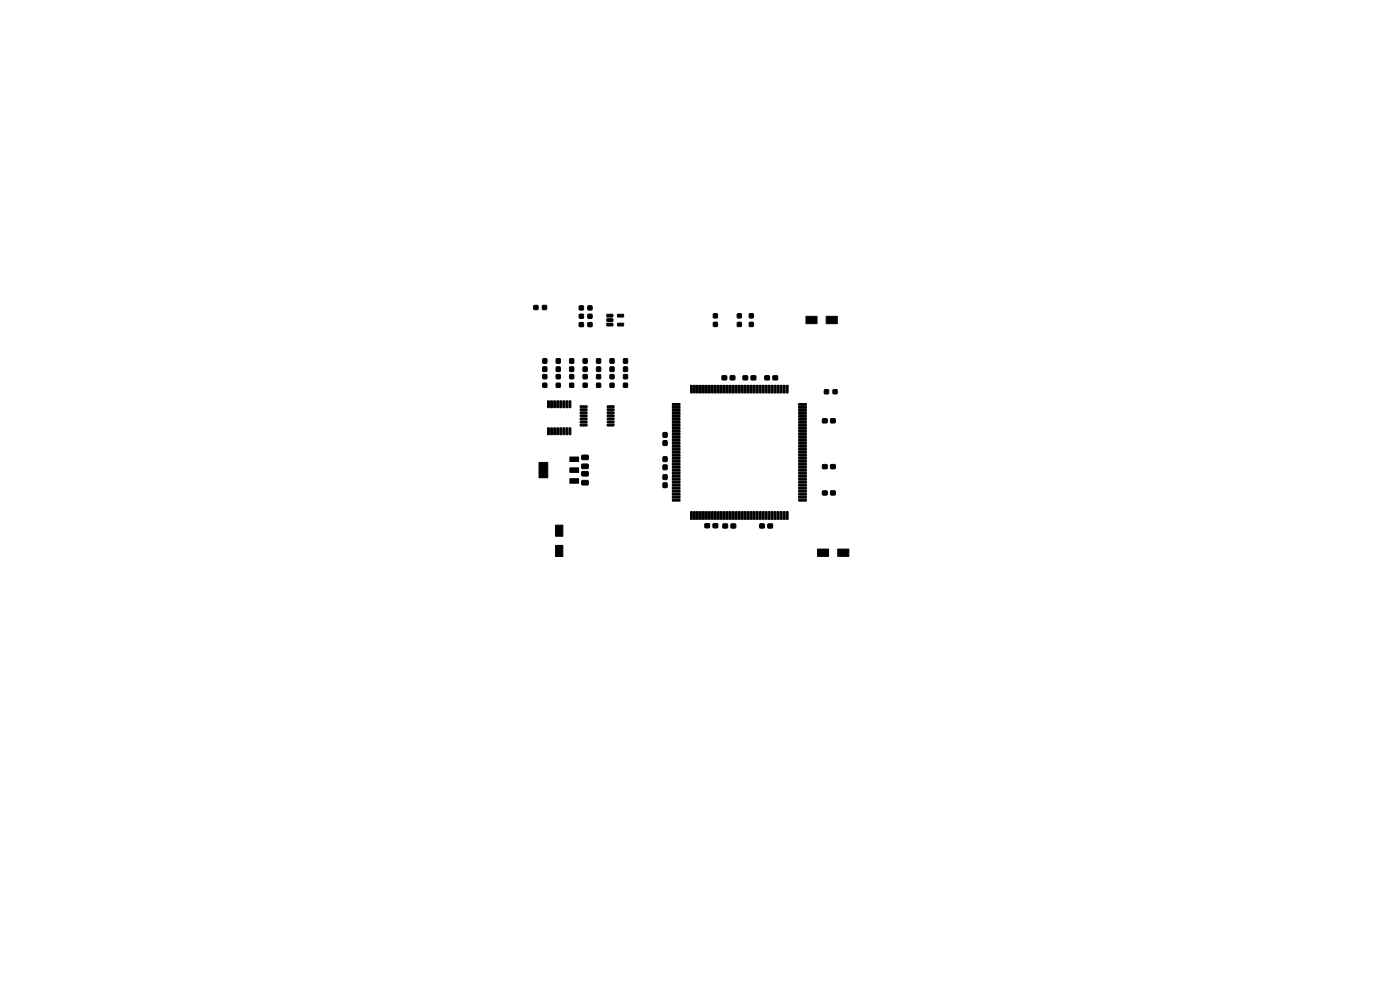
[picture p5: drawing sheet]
<svg xmlns="http://www.w3.org/2000/svg" width="297mm" height="210mm" viewBox="0 0 297 210" stroke-linecap="round" stroke-linejoin="round" font-family="sans-serif">
<g fill="#000" stroke="#000" stroke-width=".21">
<path d="M113.3 64.8h.8v.8h-.8zM115.1 64.8h.8v.8h-.8zM115.2 77.9h.8v.9h-.8zM115.2 76.1h.8v.9h-.8zM118 77.9h.8v.9h-.8zM118 76.1h.8v.9h-.8zM120.9 77.9h.8v.9h-.8zM120.9 76.1h.8v.9h-.8zM122.9 68.5h.8v.8h-.8zM122.9 66.7h.8v.8h-.8zM122.9 64.9h.8v.8h-.8zM123.7 77.9h.8v.9h-.8z"/>
<path d="M123.7 76.1h.8v.9h-.8zM124.7 68.5h.9v.8h-.9zM124.7 66.7h.9v.8h-.9zM124.7 64.9h.9v.8h-.9zM126.6 77.9h.8v.9h-.8zM126.6 76.1h.8v.9h-.8zM128.8 66.7h1.1l.1 .5h-1.2zM128.8 67.6h1.1l.1 .5-1.2 .1zM128.8 68.6h1.1l.1 .5h-1.2zM129.4 77.9h.8v.9h-.8zM129.4 76.1h.8v.9h-.8zM131 68.6h1.2l.1 .5h-1.2z"/>
<path d="M131 66.7h1.2l.1 .5h-1.2zM132.3 77.9h.8v.9h-.8zM132.3 76.1h.8v.9h-.8zM151.4 68.4h.8v.8h-.8zM151.4 66.6h.8v.8h-.8zM156.4 68.4h.9v.8h-.9zM156.4 66.6h.9v.8h-.9zM159 68.4h.8v.8h-.8zM159 66.6h.8v.8h-.8zM162.3 79.7h.9v.9h-.9zM164 79.7h.9v.9h-.9zM171 67.1h2.3v1.6h-2.3z"/>
<path d="M175.3 67.1h2.3v1.6h-2.3zM115.2 81.3h.8v.8h-.8zM115.2 79.5h.8v.8h-.8zM116.2 90.8h.4l-.1 1.4h-.3zM116.2 85l.4 .1-.1 1.4-.3-.1zM116.8 90.8h.4l-.1 1.4h-.3zM116.8 85l.4 .1-.1 1.4-.3-.1zM117.5 90.8h.4l-.1 1.4h-.3zM117.5 85l.4 .1-.1 1.4-.3-.1zM118 81.3h.8v.8h-.8zM118 79.5h.8v.8h-.8zM118.1 90.8h.4l-.1 1.4h-.3z"/>
<path d="M118.1 85l.4 .1-.1 1.4-.3-.1zM118.8 90.8h.4l-.1 1.4h-.3zM118.8 85l.4 .1-.1 1.4-.3-.1zM119.4 90.8h.4l-.1 1.4h-.3zM119.4 85l.4 .1-.1 1.4-.3-.1zM120.1 90.8h.4l-.1 1.4h-.3zM120.1 85l.4 .1-.1 1.4-.3-.1zM120.7 90.8h.4l-.1 1.4h-.3zM120.7 85l.4 .1-.1 1.4-.3-.1zM120.9 81.3h.8v.8h-.8zM120.9 79.5h.8v.8h-.8zM120.9 96.9h1.9v1h-1.9z"/>
<path d="M123.7 81.3h.8v.8h-.8zM123.7 79.5h.8v.8h-.8zM123.1 86.1h1.4v.3l-1.4 .1zM123.1 86.7h1.4v.4h-1.4zM123.1 87.4h1.4v.3l-1.4 .1zM123.1 88h1.4v.4h-1.4zM123.1 88.7h1.4v.3l-1.4 .1zM123.1 89.3h1.4v.4h-1.4zM123.1 90h1.4v.3l-1.4 .1zM123.4 100.1l1.3-.1 .1 .2v.6l-.2 .2h-1.1l-.1-.3zM123.4 96.6l1.3-.1 .1 .3v.6l-.2 .1h-1.1l-.1-.2zM123.4 98.5l1.3-.1 .1 .3v.6l-.2 .1h-1.1l-.1-.2z"/>
<path d="M126.6 81.3h.8v.8h-.8zM126.6 79.5h.8v.8h-.8zM129.4 81.3h.8v.8h-.8zM129.4 79.5h.8v.8h-.8zM128.8 90h1.4l.1 .3-1.4 .1zM128.8 89.3h1.4l.1 .4h-1.4zM128.8 88.7h1.4l.1 .3-1.4 .1zM128.8 88h1.4l.1 .4h-1.4zM128.8 87.4h1.4l.1 .3-1.4 .1zM128.8 86.7h1.4l.1 .4h-1.4zM128.8 86.1h1.4l.1 .3-1.4 .1zM132.3 79.5h.8v.8h-.8z"/>
<path d="M132.3 81.3h.8v.8h-.8zM140.7 93.5h.8v1h-.8zM140.7 91.8h.8v.9h-.8zM140.7 96.9h.8v1h-.8zM140.7 98.7h.8v.9h-.8zM142.6 85.6h1.7v.4h-1.7zM142.6 86.2h1.7v.4h-1.7zM142.6 86.9h1.7v.4h-1.7zM142.6 87.5h1.7v.4h-1.7zM142.6 88.1h1.7v.4h-1.7zM142.6 88.8h1.7v.4h-1.7zM142.6 89.4h1.7v.4h-1.7z"/>
<path d="M142.6 90h1.7v.4h-1.7zM142.6 90.7h1.7v.4h-1.7zM142.6 91.3h1.7v.4h-1.7zM142.6 92h1.7v.3h-1.7zM142.6 92.6h1.7v.4h-1.7zM142.6 93.2h1.7v.4h-1.7zM142.6 93.9h1.7v.3h-1.7zM142.6 94.5h1.7v.4h-1.7zM142.6 95.1h1.7v.4h-1.7zM142.6 95.8h1.7v.3h-1.7zM142.6 96.4h1.7v.4h-1.7zM142.6 97h1.7v.4h-1.7z"/>
<path d="M142.6 97.7h1.7v.3h-1.7zM142.6 98.3h1.7v.4h-1.7zM142.6 98.9h1.7v.4h-1.7zM142.6 99.6h1.7v.4h-1.7zM146.5 81.7h.4v1.7h-.4zM147.1 81.7h.4v1.7h-.4zM147.8 81.7h.3v1.7h-.3zM148.4 81.7h.4v1.7h-.4zM149 81.7h.4v1.7h-.4zM149.7 81.7h.4v1.7h-.4zM150.3 81.7h.4v1.7h-.4zM150.9 81.7h.4v1.7h-.4z"/>
<path d="M151.6 81.7h.4v1.7h-.4zM152.2 81.7h.4v1.7h-.4zM152.8 81.7h.4v1.7h-.4zM153.5 81.7h.4v1.7h-.4zM153.2 79.7h.9v.9h-.9zM154.1 81.7h.4v1.7h-.4zM154.7 81.7h.4v1.7h-.4zM155.4 81.7h.4v1.7h-.4zM154.9 79.7h1v.9h-1zM156 81.7h.4v1.7h-.4zM156.7 81.7h.3v1.7h-.3zM157.3 81.7h.4v1.7h-.4z"/>
<path d="M157.9 81.7h.4v1.7h-.4zM157.6 79.7h1v.9h-1zM158.6 81.7h.3v1.7h-.3zM159.2 81.7h.4v1.7h-.4zM159.8 81.7h.4v1.7h-.4zM159.4 79.7h.9v.9h-.9zM160.5 81.7h.3v1.7h-.3zM161.1 81.7h.4v1.7h-.4zM161.7 81.7h.4v1.7h-.4zM162.4 81.7h.4v1.7h-.4zM163 81.7h.4v1.7h-.4zM163.6 81.7h.4v1.7h-.4z"/>
<path d="M164.3 81.7h.4v1.7h-.4zM164.9 81.7h.4v1.7h-.4zM165.5 81.7h.4v1.7h-.4zM166.2 81.7h.4v1.7h-.4zM166.8 81.7h.4v1.7h-.4zM169.4 99.6h1.7v.4h-1.7zM169.4 98.9h1.7v.4h-1.7zM169.4 98.3h1.7v.4h-1.7zM169.4 97.7h1.7v.3h-1.7zM169.4 97h1.7v.4h-1.7zM169.4 96.4h1.7v.4h-1.7zM169.4 95.8h1.7v.3h-1.7z"/>
<path d="M169.4 95.1h1.7v.4h-1.7zM169.4 94.5h1.7v.4h-1.7zM169.4 93.9h1.7v.3h-1.7zM169.4 93.2h1.7v.4h-1.7zM169.4 92.6h1.7v.4h-1.7zM169.4 92h1.7v.3h-1.7zM169.4 91.3h1.7v.4h-1.7zM169.4 90.7h1.7v.4h-1.7zM169.4 90h1.7v.4h-1.7zM169.4 89.4h1.7v.4h-1.7zM169.4 88.8h1.7v.4h-1.7zM169.4 88.1h1.7v.4h-1.7z"/>
<path d="M169.4 87.5h1.7v.4h-1.7zM169.4 86.9h1.7v.4h-1.7zM169.4 86.2h1.7v.4h-1.7zM169.4 85.6h1.7v.4h-1.7zM174.5 88.9h.9v.8h-.9zM174.5 98.6h.9v.8h-.9zM174.9 82.7h.9v.8h-.9zM176.2 88.9h1v.8h-1zM176.2 98.6h1v.8h-1zM176.7 82.7h.9v.8h-.9zM114.3 98.1h1.9v3.2h-1.9zM117.9 115.7h1.5v2.4h-1.5z"/>
<path d="M117.9 111.4h1.5v2.4h-1.5zM120.9 101.5h1.9v1h-1.9zM120.9 99.2h1.9v1h-1.9zM123.4 102l1.3-.1 .1 .2v.6l-.2 .2h-1.1l-.1-.3zM140.7 100.7h.8v1h-.8zM140.7 102.5h.8v.9h-.8zM142.6 100.2h1.7v.4h-1.7zM142.6 100.8h1.7v.4h-1.7zM142.6 101.5h1.7v.4h-1.7zM142.6 102.1h1.7v.4h-1.7zM142.6 102.7h1.7v.4h-1.7zM142.6 103.4h1.7v.4h-1.7z"/>
<path d="M142.6 104h1.7v.4h-1.7zM142.6 104.7h1.7v.3h-1.7zM142.6 105.3h1.7v.4h-1.7zM142.6 105.9h1.7v.4h-1.7zM146.5 108.5h.4v1.7h-.4zM147.1 108.5h.4v1.7h-.4zM147.8 108.5h.3v1.7h-.3zM148.4 108.5h.4v1.7h-.4zM149 108.5h.4v1.7h-.4zM149.6 111.1h.9v.8h-.9zM149.7 108.5h.4v1.7h-.4zM150.3 108.5h.4v1.7h-.4z"/>
<path d="M151.3 111.1h.9v.8h-.9zM150.9 108.5h.4v1.7h-.4zM151.6 108.5h.4v1.7h-.4zM152.2 108.5h.4v1.7h-.4zM152.8 108.5h.4v1.7h-.4zM153.4 111.2h.9v.8h-.9zM153.5 108.5h.4v1.7h-.4zM154.1 108.5h.4v1.7h-.4zM155.1 111.2h.9v.8h-.9zM154.7 108.5h.4v1.7h-.4zM155.4 108.5h.4v1.7h-.4zM156 108.5h.4v1.7h-.4z"/>
<path d="M156.7 108.5h.3v1.7h-.3zM157.3 108.5h.4v1.7h-.4zM157.9 108.5h.4v1.7h-.4zM158.6 108.5h.3v1.7h-.3zM159.2 108.5h.4v1.7h-.4zM159.8 108.5h.4v1.7h-.4zM160.5 108.5h.3v1.7h-.3zM161.2 111.2h.9v.8h-.9zM161.1 108.5h.4v1.7h-.4zM161.7 108.5h.4v1.7h-.4zM162.4 108.5h.4v1.7h-.4zM162.9 111.2h1v.8h-1z"/>
<path d="M163 108.5h.4v1.7h-.4zM163.6 108.5h.4v1.7h-.4zM164.3 108.5h.4v1.7h-.4zM164.9 108.5h.4v1.7h-.4zM165.5 108.5h.4v1.7h-.4zM166.2 108.5h.4v1.7h-.4zM166.8 108.5h.4v1.7h-.4zM169.4 105.9h1.7v.4h-1.7zM169.4 105.3h1.7v.4h-1.7zM169.4 104.7h1.7v.3h-1.7zM169.4 104h1.7v.4h-1.7zM169.4 103.4h1.7v.4h-1.7z"/>
<path d="M169.4 102.7h1.7v.4h-1.7zM169.4 102.1h1.7v.4h-1.7zM169.4 101.5h1.7v.4h-1.7zM169.4 100.8h1.7v.4h-1.7zM169.4 100.2h1.7v.4h-1.7zM174.5 104.2h.9v.8h-.9zM173.4 116.5h2.4v1.5h-2.4zM176.2 104.2h1v.8h-1zM177.7 116.5h2.4v1.5h-2.4z"/>
</g>
</svg>
